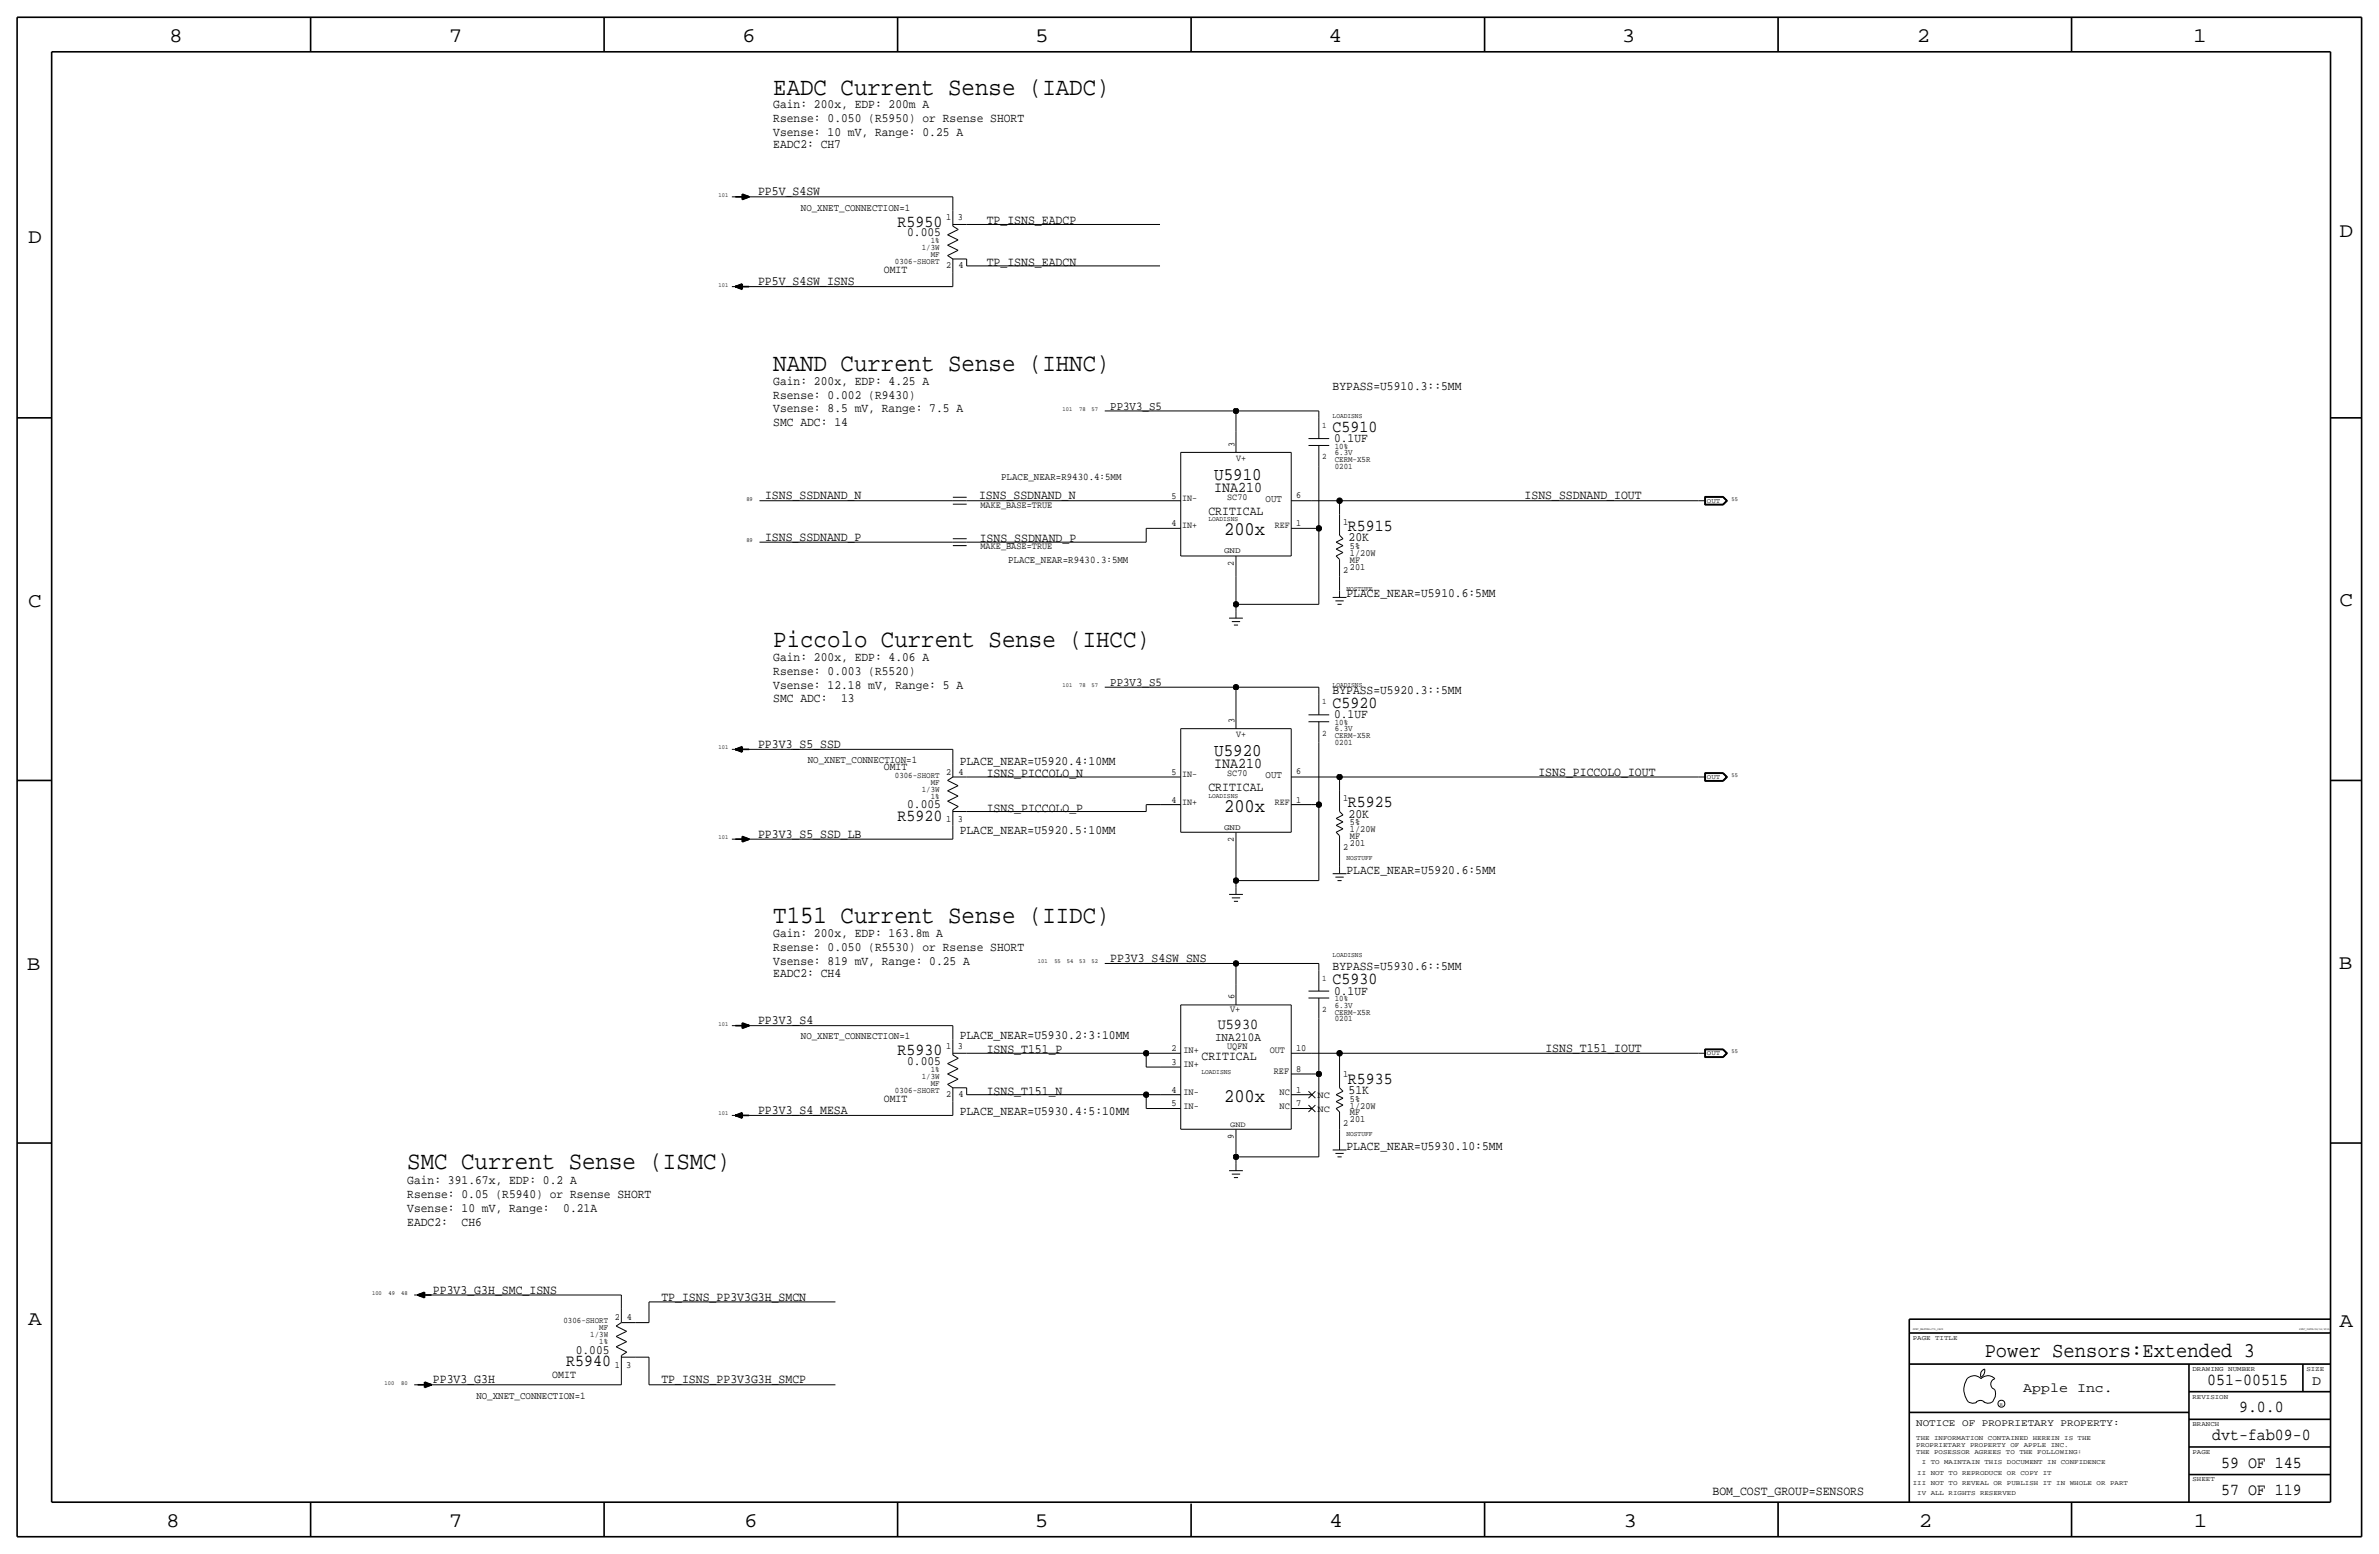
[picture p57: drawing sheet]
<svg xmlns="http://www.w3.org/2000/svg" width="875mm" height="572mm" viewBox="0 0 875 572" stroke-linecap="round" stroke-linejoin="round" font-family="sans-serif">
<defs><g id="words">
<g font-size="9.2">
<text x="284.4" y="34.8">EADC Current Sense (IADC)</text>
<text x="284.4" y="136.4">NAND Current Sense (IHNC)</text>
<text x="284.4" y="238">Piccolo Current Sense (IHCC)</text>
<text x="284.4" y="339.6">T151 Current Sense (IIDC)</text>
<text x="149.8" y="430">SMC Current Sense (ISMC)</text>
</g>
<text font-size="7.7" x="730" y="499.1">Power Sensors:Extended 3</text>
<g font-size="7.6">
<text x="62.2" y="15.5">8</text>
<text x="165" y="15.5">7</text>
<text x="273" y="15.5">6</text>
<text x="380.7" y="15.5">5</text>
<text x="488.6" y="15.5">4</text>
<text x="596.6" y="15.5">3</text>
<text x="705.1" y="15.5">2</text>
<text x="806.7" y="15.5">1</text>
<text x="10.4" y="89.4">D</text>
<text x="860.5" y="87.1">D</text>
<text x="10.4" y="223.3">C</text>
<text x="860.5" y="222.8">C</text>
<text x="9.8" y="356.6">B</text>
<text x="860.2" y="356.4">B</text>
<text x="10.4" y="487.4">A</text>
<text x="860.5" y="488.2">A</text>
<text x="61.2" y="561.6">8</text>
<text x="165" y="561.6">7</text>
<text x="273.8" y="561.6">6</text>
<text x="380.7" y="561.6">5</text>
<text x="488.9" y="561.6">4</text>
<text x="597.1" y="561.6">3</text>
<text x="705.8" y="561.6">2</text>
<text x="806.9" y="561.6">1</text>
</g>
<g font-size="7.1">
<text x="450.2" y="196.9">200x</text>
<text x="450.2" y="298.5">200x</text>
<text x="450.2" y="405.1">200x</text>
</g>
<g font-size="6.5">
<text x="446.6" y="176.5">U5910</text>
<text x="446.6" y="278.1">U5920</text>
</g>
<g font-size="6.2">
<text x="330.2" y="83.3">R5950</text>
<text x="490.2" y="158.8">C5910</text>
<text x="495.8" y="195.3">R5915</text>
<text x="490.2" y="260.4">C5920</text>
<text x="495.8" y="296.9">R5925</text>
<text x="330.2" y="301.9">R5920</text>
<text x="490.2" y="362">C5930</text>
<text x="330.2" y="388.1">R5930</text>
<text x="495.8" y="398.5">R5935</text>
<text x="208.2" y="502.5">R5940</text>
<text x="811.9" y="509.3">051-00515</text>
<text x="823.6" y="519.4">9.0.0</text>
<text x="813.7" y="529.6">dvt-fab09-0</text>
<text x="817" y="539.8">59 OF 145</text>
<text x="817" y="549.9">57 OF 119</text>
</g>
<text font-size="5.6" x="447.9" y="378.5">U5930</text>
<g font-size="5.5">
<text x="446.6" y="180.8">INA210</text>
<text x="446.6" y="282.4">INA210</text>
</g>
<g font-size="5">
<text x="850.5" y="509.3">D</text>
<text x="744.2" y="511.8">Apple Inc.</text>
</g>
<g font-size="4.7">
<text x="284.4" y="39.9">Gain: 200x, EDP: 200m A</text>
<text x="284.4" y="45">Rsense: 0.050 (R5950) or Rsense SHORT</text>
<text x="284.4" y="50">Vsense: 10 mV, Range: 0.25 A</text>
<text x="284.4" y="54.6">EADC2: CH7</text>
<text x="278.8" y="71.9">PP5V_S4SW</text>
<text x="362.9" y="82.6">TP_ISNS_EADCP</text>
<text x="333.7" y="86.9">0.005</text>
<text x="362.9" y="97.8">TP_ISNS_EADCN</text>
<text x="278.8" y="104.9">PP5V_S4SW_ISNS</text>
<text x="284.4" y="141.5">Gain: 200x, EDP: 4.25 A</text>
<text x="490.2" y="143.5">BYPASS=U5910.3::5MM</text>
<text x="284.4" y="146.6">Rsense: 0.002 (R9430)</text>
<text x="284.4" y="151.6">Vsense: 8.5 mV, Range: 7.5 A</text>
<text x="284.4" y="156.7">SMC ADC: 14</text>
<text x="490.7" y="162.6">0.1UF</text>
<text x="281.4" y="183.6">ISNS_SSDNAND_N</text>
<text x="360.1" y="183.6">ISNS_SSDNAND_N</text>
<text x="560.8" y="183.6">ISNS_SSDNAND_IOUT</text>
<text x="444.4" y="189.2">CRITICAL</text>
<text x="281.4" y="198.9">ISNS_SSDNAND_P</text>
<text x="360.4" y="199.4">ISNS_SSDNAND_P</text>
<text x="496" y="199.1">20K</text>
<text x="495.2" y="219.7">PLACE_NEAR=U5910.6:5MM</text>
<text x="284.4" y="243.1">Gain: 200x, EDP: 4.06 A</text>
<text x="284.4" y="248.2">Rsense: 0.003 (R5520)</text>
<text x="284.4" y="253.2">Vsense: 12.18 mV, Range: 5 A</text>
<text x="490.2" y="255.3">BYPASS=U5920.3::5MM</text>
<text x="284.4" y="258.3">SMC ADC:</text>
<text x="309.4" y="258.3">13</text>
<text x="490.7" y="264.2">0.1UF</text>
<text x="278.8" y="275.1">PP3V3_S5_SSD</text>
<text x="353" y="281.3">PLACE_NEAR=U5920.4:10MM</text>
<text x="362.9" y="285.8">ISNS_PICCOLO_N</text>
<text x="565.9" y="285.2">ISNS_PICCOLO_IOUT</text>
<text x="444.4" y="290.8">CRITICAL</text>
<text x="333.7" y="297.3">0.005</text>
<text x="362.9" y="298.5">ISNS_PICCOLO_P</text>
<text x="496" y="300.7">20K</text>
<text x="278.8" y="308.1">PP3V3_S5_SSD_LB</text>
<text x="353" y="306.7">PLACE_NEAR=U5920.5:10MM</text>
<text x="495.2" y="321.3">PLACE_NEAR=U5920.6:5MM</text>
<text x="284.4" y="344.7">Gain: 200x, EDP: 163.8m A</text>
<text x="284.4" y="349.8">Rsense: 0.050 (R5530) or Rsense SHORT</text>
<text x="408.4" y="353.8">PP3V3_S4SW_SNS</text>
<text x="284.4" y="354.8">Vsense: 819 mV, Range: 0.25 A</text>
<text x="284.4" y="359.4">EADC2: CH4</text>
<text x="490.2" y="356.9">BYPASS=U5930.6::5MM</text>
<text x="490.7" y="365.8">0.1UF</text>
<text x="278.8" y="376.7">PP3V3_S4</text>
<text x="353" y="382.3">PLACE_NEAR=U5930.2:3:10MM</text>
<text x="362.9" y="387.4">ISNS_T151_P</text>
<text x="441.9" y="389.9">CRITICAL</text>
<text x="568.4" y="386.8">ISNS_T151_IOUT</text>
<text x="333.7" y="391.7">0.005</text>
<text x="362.9" y="402.6">ISNS_T151_N</text>
<text x="496" y="402.3">51K</text>
<text x="278.8" y="409.7">PP3V3_S4_MESA</text>
<text x="353" y="410.2">PLACE_NEAR=U5930.4:5:10MM</text>
<text x="495.2" y="422.9">PLACE_NEAR=U5930.10:5MM</text>
<text x="149.8" y="435.6">Gain: 391.67x, EDP: 0.2 A</text>
<text x="149.8" y="440.7">Rsense: 0.05 (R5940) or Rsense SHORT</text>
<text x="149.8" y="445.8">Vsense: 10 mV, Range:</text>
<text x="207.2" y="445.8">0.21A</text>
<text x="149.8" y="450.9">EADC2:</text>
<text x="169.8" y="450.9">CH6</text>
<text x="159.3" y="475.7">PP3V3_G3H_SMC_ISNS</text>
<text x="243.3" y="478.3">TP_ISNS_PP3V3G3H_SMCN</text>
<text x="211.8" y="497.9">0.005</text>
<text x="159.3" y="508.8">PP3V3_G3H</text>
<text x="243.3" y="508.8">TP_ISNS_PP3V3G3H_SMCP</text>
<text x="629.9" y="549.9">BOM_COST_GROUP=SENSORS</text>
</g>
<text font-size="4.5" x="446.9" y="382.8">INA210A</text>
<g font-size="4.4">
<text x="408.4" y="150.6">PP3V3_S5</text>
<text x="408.4" y="252.2">PP3V3_S5</text>
</g>
<g font-size="4.1">
<text x="325.1" y="100.3">OMIT</text>
<text x="325.1" y="283.2">OMIT</text>
<text x="325.1" y="405.1">OMIT</text>
<text x="203.1" y="506.7">OMIT</text>
</g>
<g font-size="3.8">
<text x="294.6" y="77.5">NO_XNET_CONNECTION=1</text>
<text x="368.2" y="176.5">PLACE_NEAR=R9430.4:5MM</text>
<text x="465.5" y="184.5">OUT</text>
<text x="370.8" y="207">PLACE_NEAR=R9430.3:5MM</text>
<text x="297.1" y="280.7">NO_XNET_CONNECTION=1</text>
<text x="465.5" y="286.1">OUT</text>
<text x="294.6" y="382.3">NO_XNET_CONNECTION=1</text>
<text x="175.2" y="514.4">NO_XNET_CONNECTION=1</text>
</g>
<text font-size="3.7" x="704.8" y="524.5">NOTICE OF PROPRIETARY PROPERTY:</text>
<g font-size="3.5">
<text x="348.1" y="81">1</text>
<text x="352.2" y="81">3</text>
<text x="348.1" y="98.6">2</text>
<text x="352.5" y="98.6">4</text>
<text x="454.1" y="164.3" transform="rotate(-90 454.1 164.3)">3</text>
<text x="454.7" y="169.4">V+</text>
<text x="430.9" y="183.4">5</text>
<text x="434.8" y="184.2">IN-</text>
<text x="451.4" y="183.9">SC70</text>
<text x="476.7" y="183.1">6</text>
<text x="360.6" y="186.7">MAKE_BASE=TRUE</text>
<text x="430.9" y="193.5">4</text>
<text x="434.8" y="194.3">IN+</text>
<text x="468.9" y="194.3">REF</text>
<text x="476.7" y="193.5">1</text>
<text x="494" y="193">1</text>
<text x="360.6" y="201.9">MAKE_BASE=TRUE</text>
<text x="496.5" y="201.9">5%</text>
<text x="453.8" y="208.1" transform="rotate(-90 453.8 208.1)">2</text>
<text x="496.5" y="204.5">1/20W</text>
<text x="496.5" y="209.6">201</text>
<text x="496.5" y="207">MF</text>
<text x="494" y="210.8">2</text>
<text x="454.1" y="265.9" transform="rotate(-90 454.1 265.9)">3</text>
<text x="454.7" y="271">V+</text>
<text x="348.1" y="284.8">2</text>
<text x="352.5" y="284.8">4</text>
<text x="430.9" y="285">5</text>
<text x="434.8" y="285.8">IN-</text>
<text x="451.4" y="285.5">SC70</text>
<text x="476.7" y="284.7">6</text>
<text x="430.9" y="295.1">4</text>
<text x="434.8" y="295.9">IN+</text>
<text x="468.9" y="295.9">REF</text>
<text x="476.7" y="295.1">1</text>
<text x="494" y="294.6">1</text>
<text x="348.1" y="302.4">1</text>
<text x="352.2" y="302.4">3</text>
<text x="496.5" y="303.5">5%</text>
<text x="453.8" y="309.7" transform="rotate(-90 453.8 309.7)">2</text>
<text x="496.5" y="311.2">201</text>
<text x="496.5" y="306.1">1/20W</text>
<text x="496.5" y="308.6">MF</text>
<text x="494" y="312.4">2</text>
<text x="454.1" y="367.5" transform="rotate(-90 454.1 367.5)">6</text>
<text x="452.5" y="372.1">V+</text>
<text x="348.1" y="385.8">1</text>
<text x="352.2" y="385.8">3</text>
<text x="430.9" y="386.6">2</text>
<text x="435.3" y="387.3">IN+</text>
<text x="451.3" y="385.8">UQFN</text>
<text x="467" y="387.4">OUT</text>
<text x="476.7" y="386.3">10</text>
<text x="430.9" y="391.7">3</text>
<text x="435.3" y="392.4">IN+</text>
<text x="468.5" y="395">REF</text>
<text x="476.7" y="394.2">8</text>
<text x="430.9" y="401.8">4</text>
<text x="476.7" y="401.8">1</text>
<text x="494" y="396.2">1</text>
<text x="348.1" y="403.4">2</text>
<text x="352.5" y="403.4">4</text>
<text x="430.9" y="406.9">5</text>
<text x="435.3" y="407.7">IN-</text>
<text x="435.3" y="402.6">IN-</text>
<text x="470.6" y="407.7">NC</text>
<text x="470.6" y="402.6">NC</text>
<text x="476.7" y="406.9">7</text>
<text x="484.6" y="403.9">NC</text>
<text x="496.5" y="405.1">5%</text>
<text x="496.5" y="407.7">1/20W</text>
<text x="484.6" y="408.9">NC</text>
<text x="496.5" y="412.7">201</text>
<text x="496.5" y="410.2">MF</text>
<text x="453.8" y="419" transform="rotate(-90 453.8 419)">9</text>
<text x="494" y="414">2</text>
<text x="226.2" y="485.5">2</text>
<text x="230.6" y="485.5">4</text>
<text x="226.2" y="503">1</text>
<text x="230.3" y="503">3</text>
</g>
<g font-size="3.1">
<text x="342.3" y="89.4">1%</text>
<text x="339" y="91.9">1/3W</text>
<text x="342.3" y="94.5">MF</text>
<text x="329.1" y="97">0306-SHORT</text>
<text x="486.4" y="157.5">1</text>
<text x="490.9" y="167.4">6.3V</text>
<text x="490.9" y="165.1">10%</text>
<text x="486.4" y="168.9">2</text>
<text x="490.9" y="169.9">CERM-X5R</text>
<text x="490.9" y="172.5">0201</text>
<text x="486.4" y="259.1">1</text>
<text x="490.9" y="269">6.3V</text>
<text x="490.9" y="266.7">10%</text>
<text x="486.4" y="270.5">2</text>
<text x="490.9" y="274.1">0201</text>
<text x="490.9" y="271.5">CERM-X5R</text>
<text x="329.1" y="286.1">0306-SHORT</text>
<text x="339" y="291.1">1/3W</text>
<text x="342.3" y="293.7">1%</text>
<text x="342.3" y="288.6">MF</text>
<text x="486.4" y="360.7">1</text>
<text x="490.9" y="368.3">10%</text>
<text x="490.9" y="370.6">6.3V</text>
<text x="486.4" y="372.1">2</text>
<text x="490.9" y="373.1">CERM-X5R</text>
<text x="490.9" y="375.7">0201</text>
<text x="342.3" y="394.2">1%</text>
<text x="329.1" y="401.8">0306-SHORT</text>
<text x="339" y="396.7">1/3W</text>
<text x="342.3" y="399.3">MF</text>
<text x="207.2" y="486.7">0306-SHORT</text>
<text x="217.1" y="491.8">1/3W</text>
<text x="220.4" y="489.3">MF</text>
<text x="220.4" y="494.3">1%</text>
</g>
<g font-size="3">
<text x="450.2" y="203.5">GND</text>
<text x="450.2" y="305.1">GND</text>
</g>
<text font-size="2.9" x="452.5" y="414.3">GND</text>
<g font-size="2.6">
<text x="490.2" y="153.7">LOADISNS</text>
<text x="444.4" y="191.8">LOADISNS</text>
<text x="495.2" y="217.2">NOSTUFF</text>
<text x="490.2" y="252.7">LOADISNS</text>
<text x="444.4" y="293.4">LOADISNS</text>
<text x="495.2" y="316.2">NOSTUFF</text>
<text x="490.2" y="351.8">LOADISNS</text>
<text x="441.9" y="395">LOADISNS</text>
<text x="495.2" y="417.8">NOSTUFF</text>
</g>
<g font-size="2.5">
<text x="627.8" y="184.9">OUT</text>
<text x="627.8" y="286.5">OUT</text>
<text x="627.8" y="388.1">OUT</text>
<text x="703.5" y="492.8">PAGE TITLE</text>
<text x="806.4" y="504.2">DRAWING NUMBER</text>
<text x="848.3" y="504.2">SIZE</text>
<text x="806.4" y="514.4">REVISION</text>
<text x="806.4" y="524.5">BRANCH</text>
<text x="704.8" y="532.1">PROPRIETARY PROPERTY OF APPLE INC.</text>
<text x="704.8" y="529.6">THE INFORMATION CONTAINED HEREIN IS THE</text>
<text x="704.8" y="534.7">THE POSESSOR AGREES TO THE FOLLOWING:</text>
<text x="706.8" y="538.5">I TO MAINTAIN THIS DOCUMENT IN CONFIDENCE</text>
<text x="806.4" y="534.7">PAGE</text>
<text x="705.2" y="542.3">II NOT TO REPRODUCE OR COPY IT</text>
<text x="806.4" y="544.8">SHEET</text>
<text x="703.5" y="546.1">III NOT TO REVEAL OR PUBLISH IT IN WHOLE OR PART</text>
<text x="705.2" y="549.9">IV ALL RIGHTS RESERVED</text>
</g>
<g font-size="2.3">
<text x="264.3" y="72.4">101</text>
<text x="264.3" y="105.4">101</text>
<text x="390.9" y="151.1">101</text>
<text x="397" y="151.1">78</text>
<text x="401.5" y="151.1">57</text>
<text x="274.5" y="184.2">89</text>
<text x="636.9" y="184.2">55</text>
<text x="274.5" y="199.4">89</text>
<text x="390.9" y="252.7">101</text>
<text x="397" y="252.7">78</text>
<text x="401.5" y="252.7">57</text>
<text x="264.3" y="275.6">101</text>
<text x="636.9" y="285.8">55</text>
<text x="264.3" y="308.6">101</text>
<text x="381.7" y="354.3">101</text>
<text x="387.8" y="354.3">55</text>
<text x="392.4" y="354.3">54</text>
<text x="397" y="354.3">53</text>
<text x="401.5" y="354.3">52</text>
<text x="264.3" y="377.2">101</text>
<text x="636.9" y="387.4">55</text>
<text x="264.3" y="410.2">101</text>
<text x="136.9" y="476.2">100</text>
<text x="143" y="476.2">49</text>
<text x="147.5" y="476.2">48</text>
<text x="141.4" y="509.3">100</text>
<text x="147.5" y="509.3">80</text>
</g>
<text font-size="1.8" x="735.5" y="516.9">R</text>
<g font-size="1.1">
<text x="703.5" y="488.9">SYNC_MASTER=J79_JACK</text>
<text x="845.7" y="488.9">SYNC_DATE=04/14/2016</text>
</g>
</g></defs>
<g fill="none" stroke="#000" stroke-width=".37">
<path d="M269.2 72.4h81.3zM350.5 72.4v5.1zM350.5 77.5v5.7zM348.5 86.4l3.9 1.8zM348.5 90.2l3.9 1.8zM348.5 94l2 1.3zM348.5 94l3.9-2zM348.5 86.4l3.9-2zM348.5 90.2l3.9-2zM350.5 95.3h5zM350.5 95.3v5zM350.5 82.6h5z"/>
<path d="M350.5 83.2l2 1.2zM355.5 95.2v2.6zM355.5 82.6h71.2zM355.5 97.8h71.2zM269.2 105.4h81.3zM350.5 100.3v5.1zM406.3 151.1h48.3zM454.6 151.1v7.7zM454.6 158.8v7.6zM454.6 151.1h30.5zM485.1 151.1v2.6zM485.1 153.7v7.6z"/>
<path d="M434.3 166.4h40.6zM434.3 166.4v38.1zM474.9 166.4v38.1zM481.3 163.8h7.6zM481.3 161.3h7.6zM485.1 171.5v22.8zM485.1 163.8v7.7zM279.3 184.2h71.2zM279.3 199.4h71.2zM350.5 199.4h5zM350.5 198.1h5zM350.5 185.4h5z"/>
<path d="M350.5 184.2h5zM350.5 182.9h5zM355.5 184.2h71.2zM355.5 199.4h66.1zM421.6 194.3v5.1zM421.6 194.3h5.1zM426.7 194.3h7.6zM426.7 184.2h7.6zM474.9 194.3h7.6zM474.9 184.2h7.6zM482.5 194.3h2.6zM482.5 184.2h10.2z"/>
<path d="M485.1 194.3v28zM491.4 199.4l2.6-1.3zM491.4 199.4l2.6 1.3zM492.7 196.8l1.3 1.3zM492.7 184.2v5zM492.7 189.2v7.7zM492.7 184.2h132.1zM624.8 184.2h2.5zM627 185.7h6.8zM627 182.6v3.1zM627 182.6h6.8zM627.1 182.7h6.7z"/>
<path d="M627.1 182.7v2.9zM627.1 185.6h6.7zM627.2 182.8v2.7zM627.2 185.5h6.5zM627.2 182.8h6.5zM627.3 182.9h6.4zM627.3 182.9v2.5zM627.3 185.4h6.4zM633.7 182.9l1.2 1.3zM633.7 185.4l1.2-1.3zM633.7 182.8l1.4 1.4zM633.8 185.6l1.5-1.4z"/>
<path d="M633.8 182.7l1.5 1.5zM633.8 182.6l1.6 1.6zM635.1 184.1l-1.4 1.4zM635.4 184.1l-1.6 1.6zM350.5 200.7h5zM434.3 204.5h40.6zM454.6 212.1v10.2zM454.6 204.5v7.6zM490.2 219.7h5zM491.4 204.5l2.6-1.3zM491.4 201.9l2.6-1.2zM491.4 204.5l1.3 1.2z"/>
<path d="M491.4 201.9l2.6 1.3zM492.7 212.1v5.1zM492.7 205.7v6.4zM492.7 217.2v2.5zM452.1 227.3h5zM453.1 228.6h3zM453.8 229.9h1.6zM454.6 222.3h30.5zM454.6 222.3v2.5zM454.6 224.8v2.5zM491.2 221h3zM491.9 222.3h1.6z"/>
<path d="M406.3 252.7h48.3zM454.6 252.7v7.7zM454.6 252.7h30.5zM485.1 252.7v2.6zM485.1 255.3v7.6zM269.2 275.6h81.3zM350.5 275.6v5.1zM434.3 268h40.6zM434.3 268v38.1zM454.6 260.4v7.6zM474.9 268v38.1zM481.3 265.4h7.6z"/>
<path d="M481.3 262.9h7.6zM485.1 273.1v22.8zM485.1 265.4v7.7zM348.5 294.6l3.9-1.8zM348.5 290.8l3.9-1.8zM348.5 287l2-1.2zM348.5 287l3.9 2zM348.5 294.6l3.9 2zM348.5 290.8l3.9 2zM350.5 285.8h5zM350.5 280.7v5zM350.5 298.5h5z"/>
<path d="M350.5 297.8v5.7zM350.5 297.8l2-1.2zM355.5 285.8h71.2zM355.5 298.5h66.1zM421.6 295.9v2.5zM421.6 295.9h5.1zM426.7 295.9h7.6zM426.7 285.8h7.6zM474.9 295.9h7.6zM474.9 285.8h7.6zM482.5 295.9h2.6zM482.5 285.8h10.2z"/>
<path d="M485.1 295.9v28zM492.7 298.4l1.3 1.3zM492.7 285.8v5zM492.7 290.8v7.7zM492.7 285.8h132.1zM624.8 285.8h2.5zM627 287.3h6.8zM627 284.2v3.1zM627 284.2h6.8zM627.1 284.3h6.7zM627.1 284.3v2.9zM627.1 287.2h6.7z"/>
<path d="M627.2 284.4v2.7zM627.2 287.1h6.5zM627.2 284.4h6.5zM627.3 284.5h6.4zM627.3 284.5v2.5zM627.3 287h6.4zM633.7 284.5l1.2 1.3zM633.7 287l1.2-1.3zM633.7 284.4l1.4 1.4zM633.8 287.2l1.5-1.4zM633.8 284.3l1.5 1.5zM633.8 284.2l1.6 1.6z"/>
<path d="M633.8 287.3l1.6-1.6zM635.1 285.8l-1.4 1.3zM269.2 308.6h81.3zM350.5 303.5v5.1zM434.3 306.1h40.6zM454.6 313.7v10.2zM454.6 306.1v7.6zM491.4 301l2.6-1.3zM491.4 306.1l2.6-1.3zM491.4 303.5l2.6-1.2zM491.4 306.1l1.3 1.2zM491.4 303.5l2.6 1.3z"/>
<path d="M491.4 301l2.6 1.3zM492.7 313.7v5.1zM492.7 318.8v2.5zM492.7 307.3v6.4zM452.1 328.9h5zM453.1 330.2h3zM453.8 331.5h1.6zM454.6 323.9h30.5zM454.6 323.9v2.5zM454.6 326.4v2.5zM490.2 321.3h5zM491.2 322.6h3z"/>
<path d="M491.9 323.9h1.6zM406.3 354.3h48.3zM454.6 354.3v7.7zM454.6 354.3h30.5zM485.1 354.3v2.6zM485.1 356.9v7.6zM269.2 377.2h81.3zM350.5 377.2v5.1zM434.3 369.6h40.6zM434.3 369.6v45.7zM454.6 362v7.6zM474.9 369.6v45.7z"/>
<path d="M481.3 367h7.6zM481.3 364.5h7.6zM485.1 374.7v20.3zM485.1 367v7.6zM348.5 391.2l3.9 1.8zM348.5 395l3.9 1.8zM348.5 398.8l2 1.3zM348.5 398.8l3.9-2zM348.5 391.2l3.9-2zM348.5 395l3.9-2zM350.5 387.4h5zM350.5 382.3v5.7z"/>
<path d="M350.5 388l2 1.2zM355.5 387.4h66.1zM421.6 387.3v5.1zM421.6 387.4h5.1zM421.6 392.4h5.1zM426.7 392.4h7.6zM426.7 387.4h7.6zM474.9 395h7.6zM474.9 387.4h7.6zM482.5 395h2.6zM482.5 387.4h10.2zM485.1 395v30.5z"/>
<path d="M492.7 387.3v5.1zM492.7 392.4v7.7zM492.7 387.4h132.1zM624.8 387.4h2.5zM627 388.9h6.8zM627 385.8v3.1zM627 385.8h6.8zM627.1 385.9h6.7zM627.1 385.9v2.9zM627.1 388.8h6.7zM627.2 386v2.7zM627.2 388.7h6.5z"/>
<path d="M627.2 386h6.5zM627.3 386.1h6.4zM627.3 386.1v2.5zM627.3 388.6h6.4zM633.7 386.1l1.2 1.3zM633.7 388.6l1.2-1.3zM633.7 386l1.4 1.4zM633.7 388.7l1.4-1.3zM633.8 388.8l1.5-1.4zM633.8 385.9l1.5 1.5zM633.8 385.8l1.6 1.6zM635.4 387.3l-1.6 1.6z"/>
<path d="M269.2 410.2h81.3zM350.5 405.1v5.1zM350.5 400.1h5zM350.5 400v5.1zM355.5 402.6h66.1zM355.5 400.1v2.5zM421.6 402.6v5.1zM421.6 402.6h5.1zM421.6 407.7h5.1zM426.7 407.7h7.6zM426.7 402.6h7.6zM434.3 415.3h40.6z"/>
<path d="M454.6 415.3v7.6zM474.9 407.7h7.6zM474.9 402.6h7.6zM481.3 406.4l2.5 2.5zM481.3 401.3l2.5 2.6zM483.8 406.4l-2.5 2.5zM483.8 401.3l-2.5 2.6zM491.4 402.6l2.6-1.3zM491.4 407.7l2.6-1.3zM491.4 405.1l2.6-1.2zM491.4 407.7l1.3 1.2zM491.4 405.1l2.6 1.3z"/>
<path d="M491.4 402.6l2.6 1.3zM492.7 400.1l1.3 1.2zM492.7 415.3v5.1zM492.7 408.9v6.4zM452.1 430.5h5zM453.1 431.8h3zM453.8 433.1h1.6zM454.6 425.5h30.5zM454.6 422.9v2.5zM454.6 425.5v2.5zM454.6 428v2.5zM490.2 422.9h5z"/>
<path d="M491.2 424.2h3zM491.9 425.5h1.6zM492.7 420.4v2.5zM152.3 476.2h76.2zM228.5 476.2v5.1zM238.7 478.8h68.6zM238.7 478.8v7.6zM226.6 487.7l3.9 1.9zM226.6 495.3l3.9 1.9zM226.6 491.5l3.9 1.9zM226.6 495.3l3.9-1.9zM226.6 491.5l3.9-1.9z"/>
<path d="M226.6 487.7l1.9-1.3zM228.5 486.4h5.1zM228.5 481.3v5.1zM228.5 499.1h5.1zM228.5 498.5v5.7zM228.5 498.5l2.1-1.3zM233.6 486.4h5.1zM233.6 499.1h5.1zM238.7 499.1v10.2zM152.3 509.3h76.2zM228.5 504.2v5.1zM238.7 509.3h68.6z"/>
<path d="M724.1 515.6l.5 .2a2.67 2.67 0 0 0 2.5-.2M726.8 515.7a2.09 2.09 0 0 1 3.1 0M728.6 506.5a2.69 2.69 0 0 0 1.3-3 2.26 2.26 0 0 0-1.3 3M729.7 515.6l.4 .2a2.67 2.67 0 0 0 2.6-.2M733.7 511.1a4.5 4.5 0 0 1-1 4.6M733.8 511a2.08 2.08 0 0 1-1.6-2 2.08 2.08 0 0 1 1.6-2 3.4 3.4 0 0 0-5.1 0 3.6 3.6 0 0 0-3.9-.8 3.6 3.6 0 0 0-2.3 3.3 7.1 7.1 0 0 0 1.6 6.2"/>
<circle cx="736.1" cy="516.2" r="1.28"/>
</g>
<g fill="none" stroke="#000" stroke-width=".6" stroke-linecap="butt">
<path d="M6.3 6.4v558.7zM6.3 6.4h862.3zM19 19.1h838.2zM19 19.1v533.4zM114.2 6.4v12.7zM222.2 6.4v12.7zM330.1 6.4v12.7zM438.1 6.4v12.7zM546 6.4v12.7zM654 6.4v12.7zM761.9 6.4v12.7zM857.2 19.1v533.4z"/>
<path d="M868.6 6.4v558.7zM270.5 72.4h5zM273 71.4v2zM273 72.9l2.5-.5zM273 73.2l2.5-.8zM273 71.9l2.5 .5zM273 72.1l2.5 .3zM273 72.6l2.5-.2zM273 71.4l2.5 1zM273 73.4l2.5-1zM273 71.6l2.5 .8zM270.5 105.4l2.5 .5z"/>
<path d="M270.5 105.4l2.5 .8zM270.5 105.4l2.5-.5zM270.5 105.4l2.5-.2zM270.5 105.4l2.5 .3zM270.5 105.4l2.5-1zM270.5 105.4l2.5 1zM270.5 105.4l2.5-.8zM270.5 105.4h5zM273 104.4v2zM6.3 153.7h12.7zM857.2 153.7h11.4zM270.5 275.6l2.5 .5z"/>
<path d="M270.5 275.6l2.5 .8zM270.5 275.6l2.5-.5zM270.5 275.6l2.5-.3zM270.5 275.6l2.5 .2zM270.5 275.6l2.5-1zM270.5 275.6l2.5 1zM270.5 275.6l2.5-.8zM270.5 275.6h5zM273 274.6v2zM6.3 287h12.7zM857.2 287h11.4zM270.5 308.6h5z"/>
<path d="M273 307.6v2zM273 309.1l2.5-.5zM273 309.4l2.5-.8zM273 308.1l2.5 .5zM273 308.4l2.5 .2zM273 308.9l2.5-.3zM273 307.6l2.5 1zM273 309.6l2.5-1zM273 307.8l2.5 .8zM270.5 377.2h5zM273 376.2v2zM273 377.7l2.5-.5z"/>
<path d="M273 378l2.5-.8zM273 376.7l2.5 .5zM273 376.9l2.5 .3zM273 377.4l2.5-.2zM273 376.2l2.5 1zM273 378.2l2.5-1zM273 376.4l2.5 .8zM270.5 410.2l2.5 .5zM270.5 410.2l2.5 .8zM270.5 410.2l2.5-.5zM270.5 410.2l2.5-.2zM270.5 410.2l2.5 .3z"/>
<path d="M270.5 410.2l2.5-1zM270.5 410.2l2.5 1zM270.5 410.2l2.5-.8zM270.5 410.2h5zM273 409.2v2zM6.3 420.4h12.7zM857.2 420.4h11.4zM153.6 476.2l2.6 .6zM153.6 476.2l2.6 .8zM153.6 476.2l2.6-.5zM153.6 476.2l2.6-.2zM153.6 476.2l2.6 .3z"/>
<path d="M153.6 476.2l2.6-1zM153.6 476.2l2.6 1.1zM153.6 476.2l2.6-.7zM153.6 476.2h5.1zM156.2 475.2v2.1zM702.3 490.2h154.9zM702.3 485.1h154.9zM702.3 485.1v5.1zM702.3 490.2v62.3zM153.6 509.3h5.1zM156.2 509.8l2.5-.5zM156.2 510l2.5-.7z"/>
<path d="M156.2 508.8l2.5 .5zM156.2 509l2.5 .3zM156.2 509.5l2.5-.2zM156.2 508.3l2.5 1zM156.2 510.3l2.5-1zM156.2 508.5l2.5 .8zM156.2 508.3v2zM702.3 501.6h154.9zM702.3 519.4h102.8zM805.1 501.6v50.8zM805.1 511.8h52.1zM847 501.6v10.2z"/>
<path d="M805.1 522h52.1zM805.1 532.1h52.1zM19 552.5h838.2zM114.2 552.4v12.7zM222.2 552.5v12.7zM330.1 552.5v12.7zM438.1 553v12.1zM546 552.5v12.7zM654 552.5v12.7zM761.9 552.5v12.7zM805.1 542.3h52.1zM6.3 565.1h862.3z"/>
</g>
<g fill="#000" stroke="#000" stroke-width=".37">
<circle cx="454.6" cy="151.1" r="1.02"/>
<circle cx="485.1" cy="194.3" r="1.02"/>
<circle cx="492.7" cy="184.1" r="1.02"/>
<circle cx="454.6" cy="222.2" r="1.02"/>
<circle cx="454.6" cy="252.7" r="1.02"/>
<circle cx="485.1" cy="295.9" r="1.02"/>
<circle cx="492.7" cy="285.7" r="1.02"/>
<circle cx="454.6" cy="323.8" r="1.02"/>
<circle cx="454.6" cy="354.3" r="1.02"/>
<circle cx="421.6" cy="387.3" r="1.02"/>
<circle cx="485.1" cy="395" r="1.02"/>
<circle cx="492.7" cy="387.3" r="1.02"/>
<circle cx="421.6" cy="402.6" r="1.02"/>
<circle cx="454.6" cy="425.4" r="1.02"/>
</g>
<use href="#words"/>
</svg>
